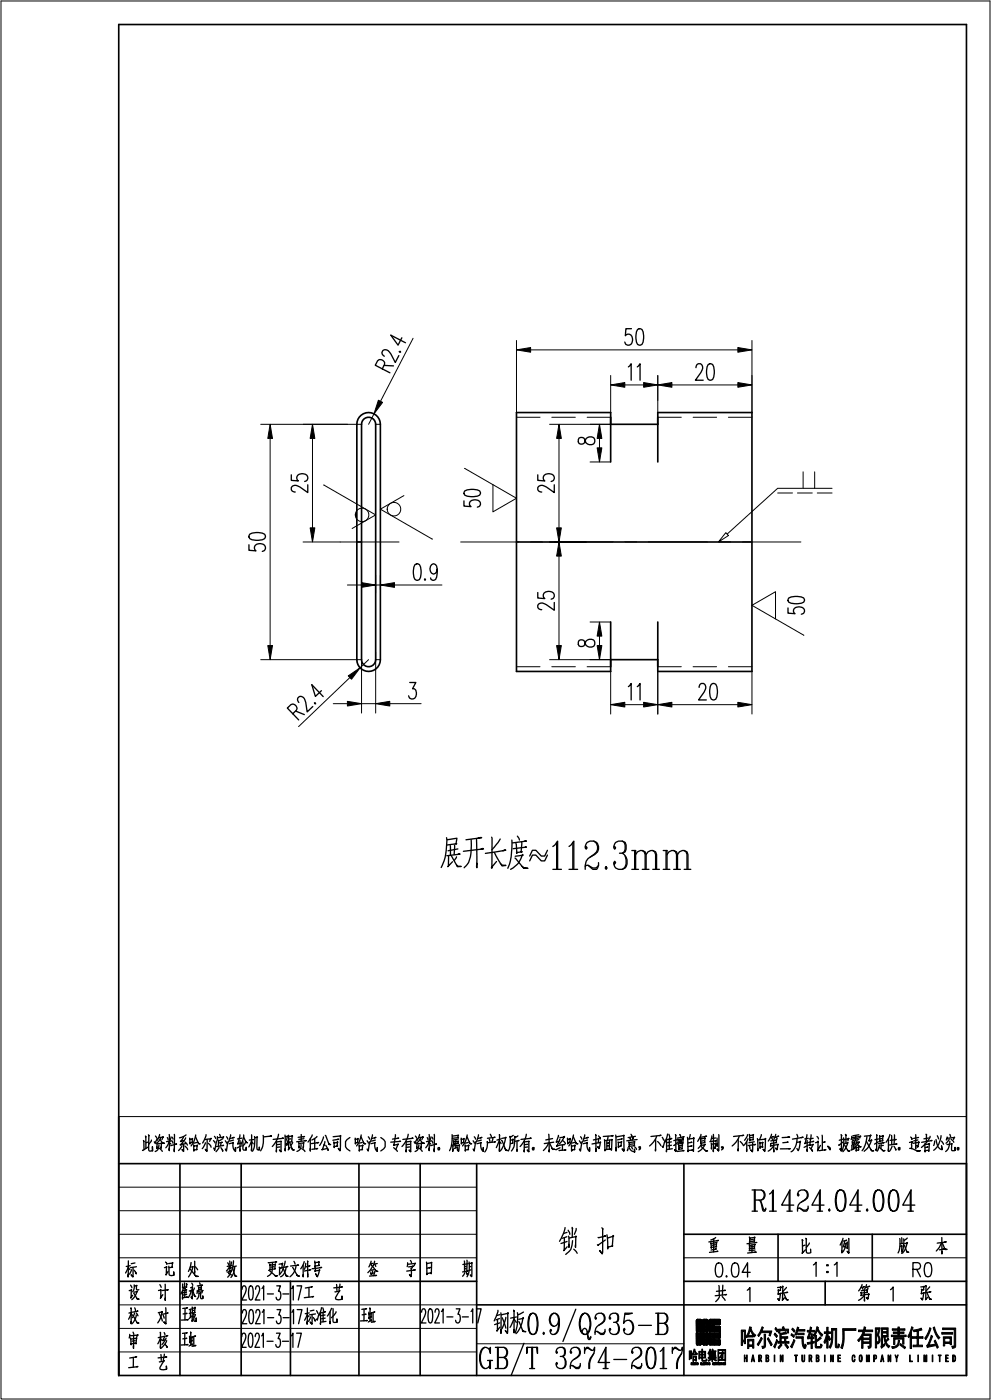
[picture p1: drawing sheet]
<svg xmlns="http://www.w3.org/2000/svg" width="210mm" height="297mm" viewBox="0 0 210 297" stroke-linecap="round" stroke-linejoin="round" font-family="sans-serif">
<g fill="none" stroke="#000" stroke-width=".35">
<path d="M25.1 5.2h179.6v286.3h-179.6zM76.1 88.4a2.49 2.49 0 0 1 2.8-.8 2.49 2.49 0 0 1 1.7 2.3v49.9a2.49 2.49 0 0 1-2.5 2.5 2.49 2.49 0 0 1-2.5-2.5v-49.9l.2-1.1zM77.1 88.8a1.5 1.5 0 0 1 1.6-.2 1.5 1.5 0 0 1 .9 1.3v49.9a1.5 1.5 0 0 1-1.5 1.5 1.5 1.5 0 0 1-1.5-1.5v-49.9l.2-.8zM129.3 97.9v-10.5h-19.9v54.9h19.9v-10.5M129.3 89.9h10M139.3 97.9v-10.5h20v54.9h-20v-10.5M75.6 114.9h1M109.4 114.9h49.9M129.3 139.8h10M25.1 246.6h179.6M38.1 246.6v44.9M51.1 246.6v44.9"/>
<path d="M76 246.6v44.9M89 246.6v44.9M101 246.6v44.9M144.9 246.6v44.9M25.1 271.5h75.9M61.5 271.5v20M101 276.5h103.7M144.9 271.5h59.8M144.9 261.6h59.8M164.8 261.6v9.9M174.8 271.5v5M184.8 261.6v9.9"/>
</g>
<g fill="none" stroke="#000" stroke-width=".21">
<path d="M.2 .2h209.5v296.3h-209.5zM87.5 71.7l-6.9 13.3M109.4 72.2v15.2M112.4 74.1h43.9M129.3 79.6v7.8M139.3 79.6v7.8M159.3 72.2v15.2M55.2 89.9h21.4M57.2 92.9v43.9M66.2 92.9v19M79.2 87.7l-1.1 2.2M79.6 89.9h1"/>
<path d="M98.4 99.3l11 6.3-5 2.9v-5.8M98.4 99.3h.1M109.4 88.4h5M116.4 89.9h12.9M116.9 88.4h5M118.4 92.9v19M124.4 88.4h4.9M125 97.9h4.3M127 92.9v2M132.3 81.6h4M139.3 88.4h5M142.3 81.6h14"/>
<path d="M146.8 88.4h5M154.3 88.4h5M170.1 100v3.5M172.6 100v3.5M64.2 114.9h20.3M68.6 102.8l11 6.3-5 2.9M85.6 105l-5 2.9 10.9 6.3M91.5 114.2h.1M97.6 114.9h12.3M112.4 114.9h2.5M116.4 114.9h13.5M118.4 117.8v19"/>
<path d="M132.4 114.9h2.5M137.3 114.9h12.5M152.3 114.9h2.5M153.7 112.9l.6 .6-2.1 1.4zM157.3 114.9h12.3M164.7 104.5h3.2M168.9 104.5h3.1M173.1 104.5h3.1M176.2 103.5h-11.5l-10.7 9.7M55.2 139.8h21.4v11.3M73.6 124h3M78.1 139.8l-1.8 1.7"/>
<path d="M79.6 139.8h1M79.6 122v3.7M79.6 138.2v12.9M79.6 124h1M80.6 122v2.9M83.6 124h10M116.4 139.8h12.9M125 131.8h4.3M127 134.8v2M164.3 131.2v-5.8l-5 2.9 10.9 6.3M170.2 134.6h.1M70.6 149.1h3"/>
<path d="M74.1 143.6l-10.9 10.4M76.6 149.1h3M82.6 149.1h6.6M109.4 141.3h5M116.9 141.3h5M124.4 141.3h4.9M129.3 142.3v9M132.3 149.3h4M139.3 141.3h5M139.3 142.3v9M142.3 149.3h14M146.8 141.3h5"/>
<path d="M154.3 141.3h5M159.3 142.3v9M25.1 236.6h179.6M25.1 256.6h75.9M25.1 251.6h75.9M25.1 266.6h75.9M25.1 276.5h75.9M25.1 261.6h75.9M144.9 266.6h59.8M147.5 279.7l.9-.1 .1 1.3h.4v-1.2l.9-.1 .1 .2v2.4h-2.4zM150.2 279.7l.2-.1h1.9l.3 .1v.9l-1.3 .1v.3l1.2 .1 .1 1.1h-2.4zM25.1 286.5h75.9"/>
<path d="M25.1 281.5h75.9M101 284.8h43.9M147.5 282.5h2.4v2.3l-.1 .2-.9-.1v-1.1h-.4l-.1 1.2-.9-.1zM150.2 282.5h2.4l-.1 1.1h-1.2v.3l1.3 .1v.8l-.1 .2h-2.1l-.2-.1z"/>
<circle cx="76.7" cy="109.1" r="1.44"/>
<circle cx="83.4" cy="107.9" r="1.44"/>
</g>
<g fill="none" stroke="#000" stroke-width=".28">
<path d="M81 78.2l.5-1a.88 .88 0 0 0-.5-.9 .88 .88 0 0 0-1 .2l-.5 .9 3.1 1.6M81.3 77.4l2 .1M84.5 75.3l-.8 1.5-.9-1.8a1.16 1.16 0 0 0-1.7-.7l-.2 .4v.3l.5 .5M84.8 74.4l.1 .2h-.2l-.1-.1M85.1 71.6l-.8 1.5-1.5-2.1 3.1 1.6M133.1 77.7l.6-.6v3.5M133.7 69.7h-1.1l-.1 1.5a.79 .79 0 0 1 .7-.4 .79 .79 0 0 1 .7 .5 1.16 1.16 0 0 1-1 1.8l-.3-.1-.3-.5M135 77.7l.6-.6v3.5M135 69.8l.6-.1a1.77 1.77 0 0 1 .7 2l-.3 1.3-.6 .1a1.77 1.77 0 0 1-.7-1.9zM147.4 77.9l.1-.5a.77 .77 0 0 1 1.1-.1 .77 .77 0 0 1 .1 1.1l-1.4 2.2h1.6M150 77.2l.6-.1a1.8 1.8 0 0 1 .7 2l-.4 1.3-.5 .2a1.78 1.78 0 0 1-.8-2zM122.7 92.8l-.2 .8a.73 .73 0 0 0 .6 .5 .73 .73 0 0 0 .7-.3 1.15 1.15 0 0 1 .9-1.2 1.15 1.15 0 0 1 1.3 .6 1.01 1.01 0 0 1-.9 1.1 1.01 1.01 0 0 1-1.1-.8l-.2-.4a.83 .83 0 0 0-1.1-.3z"/>
<path d="M52.7 115.4v1.2l1.5 .1a.8 .8 0 0 1-.3-.7 .8 .8 0 0 1 .5-.7 1.16 1.16 0 0 1 1.8 1l-.1 .3-.5 .3M52.9 113.2a3.6 3.6 0 0 1 3.2 0l.1 .6a1.77 1.77 0 0 1-2 .7l-1.3-.3-.2-.4zM61.7 100.6v1.2l1.5 .1a.8 .8 0 0 1-.4-.7 .8 .8 0 0 1 .6-.7 1.16 1.16 0 0 1 1.8 .9l-.2 .4-.5 .2M65.2 102.7v1.7l-1.7-1.2a1.16 1.16 0 0 0-1.8 .1v.5l.2 .2 .6 .3M87.9 119.6l.6-.1a1.8 1.8 0 0 1 .7 2l-.4 1.3-.5 .2a1.78 1.78 0 0 1-.8-2zM98.3 106.1v1.2l1.5 .1a.73 .73 0 0 1-.4-.8 .73 .73 0 0 1 .5-.6 1.16 1.16 0 0 1 1.9 .9l-.2 .4-.5 .2M98.4 104a3.8 3.8 0 0 1 3.2 0l.2 .6a1.82 1.82 0 0 1-2 .7l-1.4-.4-.1-.3zM113.9 100.6v1.2l1.5 .1a.8 .8 0 0 1-.3-.7 .8 .8 0 0 1 .5-.7 1.17 1.17 0 0 1 1.8 .9l-.2 .4-.5 .2M117.4 102.7v1.7l-1.7-1.2a1.16 1.16 0 0 0-1.8 .1v.5l.2 .2 .6 .3M90 122.6l-.1 .2 .1 .2 .1-.2M92.6 120.6l-.3 .9-.4 .1a1.12 1.12 0 0 1-.8-1 1.12 1.12 0 0 1 .8-1.1l.4 .1a3.3 3.3 0 0 1 0 3.2l-.6 .2-.4-.2-.1-.3M113.9 125.6v1.1l1.5 .2a.8 .8 0 0 1-.3-.8 .8 .8 0 0 1 .5-.7 1.17 1.17 0 0 1 1.8 1l-.2 .3-.5 .3"/>
<path d="M117.4 127.7v1.6l-1.7-1.1a1.16 1.16 0 0 0-1.8 .1v.4l.2 .3 .6 .2M122.7 135.7l-.2 .8a.73 .73 0 0 0 .6 .5 .73 .73 0 0 0 .7-.3 1.15 1.15 0 0 1 .9-1.2 1.15 1.15 0 0 1 1.3 .6 1.01 1.01 0 0 1-.9 1.1 1.01 1.01 0 0 1-1.1-.8l-.2-.5a.83 .83 0 0 0-1.1-.2zM166.9 128.8v1.1l1.5 .2a.74 .74 0 0 1-.4-.8 .74 .74 0 0 1 .6-.6 1.17 1.17 0 0 1 1.8 .9l-.2 .3-.5 .3M167.1 126.7a3.8 3.8 0 0 1 3.1 0l.2 .6a1.83 1.83 0 0 1-2 .6l-1.3-.3-.2-.3zM62 151.3l.8-.8a.87 .87 0 0 0-.2-1 .87 .87 0 0 0-1-.2l-.7 .8 2.4 2.5M62.6 150.7l1.9 .7M63.3 148.9l-.3-.5a.77 .77 0 0 1 .8-.8 .77 .77 0 0 1 .8 .7l.5 2.6 1.1-1.2M66.6 148.9v.2l.2 .1v-.2M68.1 146.4l-1.3 1.2-.8-2.5 2.5 2.5M86.8 144.6h1.3l-.7 1.4h.3a1.29 1.29 0 0 1-.2 2.1 .74 .74 0 0 1-.9-.6M133.1 145.5l.6-.7v3.5M135 145.5l.6-.7v3.5"/>
<path d="M148.1 145.7l.1-.5a.77 .77 0 0 1 1.1-.2 .77 .77 0 0 1 .1 1.2l-1.4 2.1h1.6M150.7 145l.5-.2a1.78 1.78 0 0 1 .8 2l-.4 1.4-.6 .1a1.77 1.77 0 0 1-.7-2zM94.6 177.5a12 12 0 0 1-1.1 6.3M94.7 178l2.1-.4-.2 1.3 .1-.1-2.1 .3M95.4 179.2v2.1M96.3 179.1l-.1 2M97 179.9l-2.1 .4M99.8 177.9v1.2a5.7 5.7 0 0 1-1.5 4.8M100.9 177.7l.1 6.2v-.9M101.2 177.6l.8-.1-3.3 .5M101.9 180l.4-.2 .1 .1-4.3 .5M104.1 177.4l.1 6.6-.1-.1 1.1-1.3"/>
<path d="M105.9 177.8l-1.7 2.3M108.4 178a12.1 12.1 0 0 1-.8 6M109.6 177.2l.4 .8M110.5 178.5l-.1 2h.2l-1.2 .2 .1 .1-.2-2.1M111 178.3l.5-.1-3 .4M111.2 179.6l.3-.1-2.8 .4M117.1 179.4l.4-.3 .6-.9v6M117.9 178.5v5.7M120.5 179.4l.4-.3 .6-.9v6M121.3 178.5v5.7M124.2 179.4l.2 .3-.2 .3-.2-.3a1.32 1.32 0 0 1 1-1.5h.8a1.55 1.55 0 0 1 1 1.4 1.55 1.55 0 0 1-.8 1.5 2.68 2.68 0 0 0-2 3.1M125.8 178.2a1.64 1.64 0 0 1 0 2.9l-.8 .6"/>
<path d="M130.2 179.4l.2 .3-.2 .3-.2-.3a1.32 1.32 0 0 1 1-1.5h.8l.6 .3 .2 .6v.9l-.2 .5-.6 .3h-.6M131.8 178.2a1.57 1.57 0 0 1 0 2.6 2.13 2.13 0 0 1 .6 3.1 1.48 1.48 0 0 1-2.4-.8l.2-.6 .2 .3-.2 .3M95 181.4l-.1 2.3 .9-1.1M95.6 181.3l1.3 2.4 .8-.1h-.8l-.2-.3M96.7 181.6l-.5 .8M97 181.1l.3-.2 .1 .1-2.8 .3M104.7 180.7l1.6 2.8 .9-.1-.9-.1M106 183l.3 .4M106.5 180.3l.5-.2 .1 .1-4.3 .6M109.1 181.8l1.8 2.2h.9l-.8-.1-.4-.3M109.1 181.5l1.7-.3-.1-.1a4.9 4.9 0 0 1-2.6 3.1M116 181.2l-.6 1.2h-.7l-1.2-1.2h-.7l-.6 1.2"/>
<path d="M116 180.2l-.6 1.2h-.7l-1.2-1.2h-.7l-.6 1.2M117.1 184.2h1.8M120.5 184.2h1.8M126.8 183.4l-.6 .5h-.6l-1-.5h-.4l-.2 .3M126.8 182.8v.6l-.4 .8h-.8l-1-.8M128.4 183.7l.2 .2-.2 .3-.2-.3zM132.4 181.4a2.18 2.18 0 0 1-.6 2.8M133.8 184.2h1.4M133.8 180.2h.8v4M134.4 180.2v4M134.6 181.1a1.27 1.27 0 0 1 2-.6l.2 .6v3.1M136 180.2l.4 .3 .2 .6v3.1"/>
<path d="M136 184.2h1.5M136.8 181.1a1.26 1.26 0 0 1 2.1-.6l.2 .6v3.1M138.3 180.2l.4 .3 .2 .6v3.1M138.3 184.2h1.4M140.5 184.2h1.4M140.5 180.2h.8v4M141.1 180.2v4M141.3 181.1a1.27 1.27 0 0 1 2-.6l.2 .6v3.1M142.7 180.2l.4 .3 .2 .6v3.1M142.7 184.2h1.4M143.5 181.1a1.26 1.26 0 0 1 2-.6l.2 .6v3.1M144.9 180.2l.4 .3 .2 .6v3.1"/>
<path d="M144.9 184.2h1.4M30.4 241.7l.1 .2v1.7M30.8 240.7l.1 .2v2.5M31.3 243.1l-1.1 .7M31.3 242.1l-.4 .1M31.4 240.5l.2 .2-.1 2.9 .2 .3h.6v-.9v.9M32.1 241.6l-.6 .9M32.9 240.7l.3 .5M33.2 242.3v1.1v-.3M33.3 242.4l.9-.2-.1 1.2v-.3M33.3 241.3l-.5 1-.1-.3M33.6 241l1-.1-.3 .6"/>
<path d="M33.7 242.6a1.22 1.22 0 0 1-.8 1.4M33.8 243.4l.6 .6M33.8 240.4l-.5 1.2M33.9 241.5l.6 .8h.4l-.5-.2M34 241.1l-.3 .7-.7 .5M35.4 241.1l.2 .5M35.8 242l-.7 1.2M35.8 240.4l.1 3.5v-.6M35.9 242.1l.3 .4M36.2 240.9l-.2 .9M36.3 241.8l-1 .1M36.4 241.8l.2 .5"/>
<path d="M36.5 241l.2 .4M36.9 240.4v3.7v-.7M37.2 242.5l.2-.1-1.3 .4M38.6 242.8l-.8 1M38.9 240.9l-.7 1 .8-.2M38.9 242.5v1.5l-.3-.4 .3 .3M39.2 242l.5 .7M39.2 242.9l.5 .7M39.3 241.1l-.5 .9-.7 .6 1.3-.3M39.4 240.5l-1.4 .6M40.2 241.2v1.2v-.2l.5-.1 .1-.8v.1l-.6 .1M41 242.6l.1 1.3v-.2l.6-.1 .1-1v.2l-.8 .1"/>
<path d="M41.4 240.9l.7 1.5h.3l-.3-.1-.2-.2M41.5 240.5l-.1 .2a4.2 4.2 0 0 1-.9 2.1M41.7 242.1l-.6 .2M43.3 241.5l1.4-.3-.3 .7M43.5 242.2l-.7 1.2M43.6 240.5l-.7 1.7M43.9 241.4l-.1 2.6-.3-.4 .3 .3M44.1 242.3l.6 .8M45.2 241.7l.3 .5M45.4 240.8l.3 .5M45.8 241.9l-.3 1.9-.2-.5M46.1 240.9l-.2 .8"/>
<path d="M46.1 241.1l1.2-.1 .1-.1-.3 .5M46.2 241.6l.1 1.3M46.4 243.1l-.6 1M46.5 240.4l.2 .5M46.8 243.2l.4 .8-.1-.4M46.8 242.2l-.1 .6M46.9 241.4l-.7 .4M46.9 242.1h.2l-.8 .1M47.2 242.8l.2-.1-1.5 .3M47.7 241.8l.3 .5M48 240.9l.2 .5M48.2 242l-.2 1.9-.3-.4"/>
<path d="M48.5 242.4l.9-.3v1.3l.5 .6v-.8v.7M48.9 240.5l-.5 1.6M49.3 241.1l.3-.1-.9 .3M49.5 241.6l-.8 .2M50.8 240.5l-.5 1.9 .8-.2M50.8 241.7v2.3v-.5M51.2 242.8l-1 .5M51.2 241.2l-.9 .2M51.5 241.9v1.6l.2 .2h.5v-.6l-.1 .6M51.6 240.5l-.1 .7-.4 1.3M51.6 240.9l.5 1.2 .3 .1-.4-.4M51.9 242.2l-.4 .6"/>
<path d="M53.3 240.5v3.4v-.5M53.3 241.9l.3 .5M53.3 241.8l-.6 1.3M53.7 241.5l-.9 .1M53.9 240.8l.1 .9a3.5 3.5 0 0 1-.5 2.3M54 241.1l.5-.1v-.1l-.1 2.3 .1 .4 .4 .1v-.6l-.1 .6M55.7 240.6a4.9 4.9 0 0 1-.5 3.3M57.5 240.7l-1.7 .2M58.5 241.9v2.2v-.4M58.6 242l1-.1-.1 2.2-.3-.4 .3 .3M59 240.4a4.8 4.8 0 0 1-1.3 2.6M59.3 243.1h-.7"/>
<path d="M59.3 242.5l-.7 .1M59.7 241.3l.3-.1-2.1 .3M60.4 240.5v3.4v-.5M60.4 240.9l.6-.1-.3 .7 .2 .5-.1 .7-.2-.3 .2 .2M61.1 240.6v3.1l.4-.6M61.2 240.8l.8-.1h-.1l-.1 1.2-.6 .2M61.3 242.1l.7 1.6h.3l-.3-.1-.1-.2M61.6 241.3l-.4 .1M62 242.1l-.4 .7M63.3 242.1v1.2v-.4M63.3 242.3l1.1-.1-.1-.1-.1 1.2 .1-.4M63.8 242.5l-.2 .9-.7 .6"/>
<path d="M63.8 240.4v1.4M63.9 243.4l.7 .6M64.3 240.9h.2l-1.4 .1M64.4 241.3l-1.1 .2M64.6 241.7h.3l-2.1 .3M65.7 241.3v2.6v-.5M66.1 240.5l-.9 1.5M66.7 241.3v2.2M67 243.4h.3l-1.2 .2M67.1 240.8l-1 .8M67.2 242.2l.3-.1-1.5 .2M68.5 240.9l-.8 1.9"/>
<path d="M68.8 241.9l-.6 1.7 1.1-.2M68.9 240.6l.8 2h.3l-.3-.1-.1-.2M69 242.7l.5 1.1-.1-.3M70.6 240.9l1.5-.3-.1 3.3-.4-.5 .4 .4M70.7 242l.1 1.2v-.2l.7-.2v-.9v.2l-.7 .1M71.4 241.5l.4-.1-1.3 .2M74.1 241.1l-.9 .8v1.1l.9 .9M75.2 241.2l.1 1.2v-.2l.5-.1v-.8v.1l-.5 .1M76 242.6l.1 1.3v-.2l.7-.1v-1l.1 .2-.8 .1M76.5 240.9l.6 1.5h.3l-.3-.1-.1-.2M76.5 240.5v.2a4.2 4.2 0 0 1-1 2.1M76.7 242.1l-.6 .2"/>
<path d="M77.8 241.8l.2 .5M78 240.9l.3 .5M78.3 242l-.3 1.9-.2-.4M78.6 242.4l.8-.3v.7a1.26 1.26 0 0 0 .5 1.2v-.8v.7M78.9 240.5l-.5 1.6M79.3 241.1l.3-.1-.9 .3M79.5 241.6l-.8 .2M80.7 241.1l.9 .8v1.1l-.9 .9M83.4 243.2l.8 .8M83.7 240.5l-.3 2.2 1-.2-.6 1.1M84.2 241.3l.2-.1-1.3 .2M84.6 241.9h.2l-2 .2"/>
<path d="M86 241.9v2.2v-.4M86 242l1-.1v2.2l-.4-.4 .4 .3M86.5 240.4a4.8 4.8 0 0 1-1.4 2.6M86.8 243.1h-.7M86.8 242.5l-.7 .1M87.2 241.3l.3-.1-2.2 .3M88 240.7l.2 .5M88.3 242.3v1.1v-.3M88.3 242.4l1-.2-.1 1.2v-.3M88.4 241.3l-.5 1-.2-.3M88.7 241l.9-.1-.2 .6M88.7 242.6a1.22 1.22 0 0 1-.8 1.4"/>
<path d="M88.8 243.4l.6 .6M88.9 240.4l-.5 1.2M88.9 241.5l.6 .8h.4l-.5-.2M89 241.1l-.3 .7-.7 .5M90.5 241.1l.2 .5M90.9 242l-.7 1.2M90.9 240.4v3.5v-.6M90.9 242.1l.3 .4M91.3 240.9l-.3 .9M91.3 241.8l-1 .1M91.5 241.8l.2 .5M91.5 241l.2 .4"/>
<path d="M92 240.4v3.7v-.7M92.2 242.5l.3-.1-1.3 .4M92.8 243.2h.3v.5h-.3zM95.8 240.5v.7a5.9 5.9 0 0 1-.6 2.7M95.8 240.7l1.3-.1v.5l-1.3 .1M95.9 242.6v1.4v-.4M95.9 242.8l1.4-.2-.2 1.4-.3-.4 .3 .3M96.1 241.8v.8v-.2l1-.1v-.5l-1 .2M96.6 241.5l-.1 1.8M96.8 243l.2 .4M96.9 243.2l-.7 .2M97.1 241.3l-1.2 .3"/>
<path d="M97.7 241.2v1.2v-.2l.5-.1 .1-.8v.1l-.6 .1M98.5 242.6l.1 1.3v-.2l.6-.1 .1-1v.2l-.8 .1M98.9 240.9l.7 1.5h.3l-.3-.1-.2-.2M99 240.5l-.1 .2a4.3 4.3 0 0 1-.9 2.1M99.2 242.1l-.6 .2M100.2 241.8l.3 .5M100.5 240.9l.2 .5M100.7 242l-.3 1.9-.2-.4M101 242.4l.9-.3-.1 .7a1.25 1.25 0 0 0 .6 1.2v-.8l-.1 .7M101.3 240.5l-.5 1.6M101.8 241.1l.3-.1-.9 .3M101.9 241.6l-.7 .2"/>
<path d="M103.6 241.4l.2 .5M103.8 240.4l.3 .5M104.4 241.2l-.2 .8M104.7 241h.2l-1.7 .2M104.8 242h.2l-1.8 .2v-.4a2.68 2.68 0 0 1-.5 2.3M105.7 240.5l.1 3.5v-.6M105.8 241.9l.3 .4M105.8 241.5l-.7 1.7M106.1 241.4l-.9 .2M106.2 241.7l.9 2.1h.4l-.4-.1-.1-.3M106.3 241.3l.8-.3-.1 .4a4.8 4.8 0 0 1-1.1 2.5M108.1 241.6l.6-.1v-.1v.9l-.6 .1"/>
<path d="M108.7 240.6l-.6 .4-.1-.2a5.4 5.4 0 0 1-.3 3.1M109.5 241.8v2.2v-.4M109.7 240.7l-.6 .3-.1-.2v.7a2.93 2.93 0 0 1-.7 2.4M109.8 241.7h.2l-1 .2M111 241.9v2.2v-.4M111.1 242l1-.1-.1 2.2-.3-.4 .3 .3M111.5 240.4a4.8 4.8 0 0 1-1.3 2.6M111.8 243.1h-.7M111.8 242.5l-.7 .1M112.2 241.3l.3-.1-2.2 .3M112.8 243.2h.3v.5h-.3zM116.2 242.2l-.3 .7-.8 .9"/>
<path d="M116.2 240.4l.1 3.7v-.4M116.4 242.2l.7 1.4h.4l-.4-.1-.2-.1M117 241.3l-1.4 .3M117.3 242.1l-2 .2M118.3 240.6l-.5 1.5 .6-.2M118.6 241.4l-.7 1.5 .6-.2M118.6 243.2l-.9 .4M118.6 241.1l1-.1-.1-.2-.4 1-.6 .6M119.1 242.7v1M119.1 241.7l.7 .7M119.4 242.6h.2l-.9 .1M119.6 243.7h.3l-1.5 .1"/>
<path d="M120.2 241.2l.1 1.2-.1-.2 .6-.1v-.8v.1l-.6 .1M121 242.6l.1 1.3v-.2l.7-.1v-1v.2l-.8 .1M121.4 240.9l.7 1.5h.3l-.3-.1-.2-.2M121.5 240.5l-.1 .2a4.2 4.2 0 0 1-.9 2.1M121.7 242.1l-.6 .2M122.7 241.8l.3 .5M123 240.9l.2 .5M123.2 242l-.2 1.9-.3-.4M123.5 242.4l.9-.3-.1 .7a1.25 1.25 0 0 0 .6 1.2v-.8v.7M123.8 240.5l-.5 1.6M124.3 241.1l.3-.1-.9 .3M124.5 241.6l-.8 .2"/>
<path d="M125.4 242.4l1.8-.3v-.1l-.3 1.4-.3-.4 .3 .4M125.7 241.6l1.1-.3-.1 .9M126.1 240.4l.1 3.6v-.5M126.8 240.7l.4 .7-.1-.3M128 241.5l.1 2.4v-.3l1.2-.1h-.1M128.1 241.7l1.6-.2-.2 2.3-.2-.3M128.5 241.7v1.9M128.8 240.8l-.1 .8M128.8 242.8h.1h-.3M128.8 242.2h.1l-.4 .1M129.1 241.6v1.9M129.6 240.7h.3l-2.1 .1"/>
<path d="M130.4 240.5l.1 3.4v-.7M130.5 240.9l1.7-.3-.1 3.4-.3-.5 .3 .4v-.3M130.9 242l.1 1.2v-.2l.6-.2v-.9l.1 .1-.7 .1M131.7 241.4l.1-.1-1 .3M133 243.2l-.1 .7v-.3M133.2 242l.1 1 1.1-.2v-.9l-1.1 .2M133.3 243.2a1.29 1.29 0 0 0 1.1 .9v-.6v.6M133.5 241.1l.1 .5-.1-.3M133.6 240.4l.2 .4v-.1M133.8 243.1l.2 .4M134.1 241.2v-.2l-.1 .6M134.2 242.4l-.9 .1"/>
<path d="M134.4 243.1l.4 .5M134.6 240.8l-1.6 .3M134.9 241.5l-2.1 .3M135.6 243.2h-.3v-.2h.3v.5l-.3 .2M138.9 241.5l-.1 2.4 .1-.4M139.1 240.8l-.7 1.2-.8 .8M139.3 241.9l.7 .9M139.7 240.7l.3-.1-2.1 .2M140.3 241l.3 .6M140.9 241.6l-.5 1.6-.2-.3M141.2 241.4v2.7v-.3M141.3 241.5l1-.2-.5 .1v2.1"/>
<path d="M141.4 240.3l-.5 1.8M141.7 240.4l.2 .7M142.2 242l-.8 .1M142.2 242.7l-.8 .1M142.4 243.4l-1.1 .2M143.1 240.5l.1 .1-.1 3.4-.2-.4 .2 .3 .1-.1M143.4 241.5l-.7 .2M143.5 242.1l-.8 .6M143.6 241.4l.1 1.2-.1-.2 1.1-.1v-1.1v.1l-1.1 .3M143.7 242.7l.1 .9 .7-.2v-.8l.1 .1-.8 .1M143.9 241.7l.1 .5 .4-.2v-.4l-.5 .2M144 240.5l.2 .4"/>
<path d="M144.3 243.1l-.5 .1M144.7 243.8l.2 .1-1.5 .1M144.7 240.9h.2l-1.4 .3M145.6 241l.1 3.1v-.3l1-.1h-.1M145.7 241.4l1.3-.2-.1-.1v2.9l-.1-.3M146.2 240.4l-.2 1M146.4 242.9l.2-.1-.9 .2M146.4 242.1h.2l-.9 .1M148.4 241.2v1.2l.9-.3v-1l.1 .1-1 .2M148.5 240.4l-.7 1.5M148.5 243l1 .9h.4l-.5-.1M148.6 242.7l.8-.1-.8 1-.7 .5"/>
<path d="M148.6 242.4l-.7 1M149.1 241.7l-.7 .1M149.5 240.8h.2l-1.4 .2M150.6 242.2l.1 1.3v-.3M150.7 242.5l1-.2-.1-.1-.2 1.2-.2-.3 .2 .3M150.8 240.7l-.3 1M151.1 240.4v3.7v-.5M151.5 241.8h.2l-1.3 .1M151.6 241.2l-.8 .1M151.9 241.2v1.7v-.4M152.2 240.5v3.4l-.3-.4 .3 .4M153.1 243.2h-.3v-.2h.3v.5l-.3 .2"/>
<path d="M156.4 241.5l-.1 2.4 .1-.4M156.6 240.8l-.7 1.2-.8 .8M156.8 241.9l.7 .9M157.2 240.7l.3-.1-2.1 .2M158.2 242v2v-.4M158.3 240.5l-.6 1.1M158.4 241.3l-.8 1.4M158.7 240.4l.1 1.4v-.2l.8-.1v-1l-.8 .1M158.7 242.8l.1 .7M159.3 252.2h1.9a1.11 1.11 0 0 1 .9 1 1.11 1.11 0 0 1-.9 1.1h-1.3M159.3 256.7h1.1M159.3 241l-.5 .1"/>
<path d="M159.4 242.2v1.9l-.4-.4 .4 .3M159.8 242l-1.2 .2M159.8 242.6h.2l-1.6 .2M159.8 252.2v4.5M159.9 252.2v4.5M160.4 241.3l.1 2.6v-.5M160.5 241.6l1.7-.3h-.1l-.1 2.7-.4-.4 .4 .3M160.7 254.3l.5 .4 .7 1.8 .3-.3M160.9 242l.1 1.4v-.3h.6l-.1-.1v-.9h.1l-.6 .1M161.1 254.5l.6 2.2h.3l.2-.7M161.2 252.2a1.2 1.2 0 0 1 .7 1 1.2 1.2 0 0 1-.7 1.1M161.3 240.5l-.4 1"/>
<path d="M163 253l.8-.8v4.5M163 256.7h1.4M163.2 241.8l1.3-.2v.5l-1.3 .2v-.1v.6l1.6-.2v-.1l-.3 1.2-.2-.4 .3 .3M163.4 241.1l.2 .4M163.4 240.4l-.7 1.4M163.6 252.4v4.3M163.7 240.9h.2l-.7 .1M163.9 241.7v2.4v-.4M163.9 242.7l-.4 .6-.8 .6M164.3 241l.3 .4M164.3 240.4l-.4 1.1M164.7 240.8h.2l-.8 .2"/>
<path d="M166.7 256.7h1.1M166.7 242.1h.2l-1.1 .1M166.9 241h.4l-1.6 .1M167.1 243.4h.3l-2.1 .1M167.2 252.6v4.1M168.1 255.4h-2.5l1.7-3.2v4.5M168.8 242.1l.8-.2-.1-.1-.4 2.1-.3-.5M168.8 240.4l.2 .6M168.8 241.3l-.3 1.7-.5 .7-.4 .4M169.1 253l.1 .2-.1 .3-.2-.3a.99 .99 0 0 1 .8-1h.7a1.14 1.14 0 0 1 .8 1 1.14 1.14 0 0 1-.7 1.1 2.03 2.03 0 0 0-1.6 2.4M169.7 241.1l.4-.1-2.3 .4M170.4 252.2a1.19 1.19 0 0 1 .6 1 1.19 1.19 0 0 1-.6 1.1l-.7 .4"/>
<path d="M170.9 240.5l-.5 1.8 .8-.2M171 241.7v2.3l-.1-.4M171.2 256l-.5 .5h-.5l-.8-.5h-.3l-.2 .2M171.2 255.6v.4l-.4 .7h-.6l-.8-.7M171.2 241.2l-.7 .2M171.3 242.6l-1 .5M171.5 243.2l.6 .8-.1-.3M171.8 240.5l-.3 2.2 .8-.1-.5 .9M172.1 241.9h.3l-1 .2M172.2 241.2l-.8 .2M172.7 242.2l.6-.2v-.2l-.1 2.1 .6-1.2M173 240.8l.4 .6"/>
<path d="M173.1 256.7h1.1M173.6 252.6v4.1M174.1 240.6l.1 3.1M174.5 242.1l.3-.1-.6 .1M174.5 255.4h-2.5l1.7-3.2v4.5M174.7 243.7l.2-.1-1.4 .3M175.3 242.9l.5 .3v.5l-.5-.8 .5 .5M175.7 256.2l.1 .3-.1 .2-.2-.2zM177.9 252.2l-.5 .2a4.4 4.4 0 0 0 0 4.1l.5 .2 .8-.2a4.4 4.4 0 0 0 0-4.1l-.5-.2a.91 .91 0 0 0-.9 .8 4.8 4.8 0 0 0 .3 3.5l.3 .2M178.1 240.5l.2 .2-.1 3.2-.3-.5 .3 .4v-.1M178.2 252.2l.3 .2a4.4 4.4 0 0 1 0 4.1l-.3 .2M178.5 242.1l-.8 .5"/>
<path d="M178.5 241.4l-.7 .2M178.7 241.1v1.5l-.4 1.3M178.7 241.5l1.1-.3-.2 .6M178.9 242.6l.7 1.3h.3l-.4-.2M178.9 242.3l.7-.1-.6 1.3-.5 .6M179.1 240.4l.1 .2v1.7M180.4 242.8v.9M180.4 240.8l-.1 .7M180.4 241.1l1.9-.4-.2 .5M180.5 241.9l.1 .7M180.5 242.1l.6-.1-.1-.1v.5l-.4 .1M180.8 242.5v1"/>
<path d="M181 241.3l-.5 .1M181 241.6l-.4 .2M181.1 243.4l-.9 .3M181.1 242.8l-.3 .1M181.1 256.7h1.1M181.2 240.7v1v-.2M181.3 243.1v.8l.6-.2v-.7l-.6 .2M181.4 242.1l.6-.1-1 1.2M181.4 242.3l.7 .7h.3l-.4-.1M181.5 241.8l-.4 .8M181.6 252.6v4.1M181.8 241.2l-.3 .1"/>
<path d="M181.9 240.5l-1.3 .2M181.9 241.5l-.4 .1M182.6 255.4h-2.6l1.7-3.2v4.5M183.1 240.8l1.4-.2-.1-.1-.4 1.3 .7-.2h-.1l-.7 1.5-.9 .9M183.5 241.9l1.1 2h.4l-.3-.1-.3-.2M183.6 240.9v.1a5.5 5.5 0 0 1-1 2.9M183.7 256.2l.1 .3-.1 .2-.2-.2zM185.7 240.5l-.1 3.4-.2-.3 .3 .2M185.9 252.2l-.5 .2a4.4 4.4 0 0 0 0 4.1l.5 .2 .8-.2a4.4 4.4 0 0 0 0-4.1l-.5-.2a.91 .91 0 0 0-.9 .8 4.8 4.8 0 0 0 .3 3.5l.3 .2M186.1 242l-.9 .5M186.1 241.4l-.8 .1M186.2 243.1l.9 .8 .4-.1h-.6"/>
<path d="M186.2 242.6l-.4 1.3M186.2 252.2l.4 .2a4.4 4.4 0 0 1 0 4.1l-.4 .2M186.3 240.7v1.3l.7-.3v-1.1l.1 .1-.8 .1M186.6 242.3v1.1M186.8 241.3h-.5M187 242.2l.3-.1-1.2 .2M187.1 242.7l-.5 .1M188.2 241.3v2.7v-.6M188.5 240.4l-.3 .9-.5 .8M188.8 240.6l.1 2M189 242.9l-.6 1.1M189.1 252.2l-.5 .2a4.4 4.4 0 0 0 0 4.1l.5 .2 .8-.2a4.4 4.4 0 0 0 0-4.1l-.5-.2a.91 .91 0 0 0-.9 .8 4.8 4.8 0 0 0 .3 3.5l.3 .2"/>
<path d="M189.4 242.9l.4 .8-.1-.3M189.4 240.5v2M189.4 252.2l.4 .2a4.4 4.4 0 0 1 0 4.1l-.4 .2M189.5 241.5h.3l-1.3 .2M189.7 242.5l.3-.1-1.6 .2M190.3 243.2h.3v.5h-.3zM192.3 256.7h1.2M192.6 242.1l.7-.2-.2 .6v.9M192.7 243.4l.9 .2a1.37 1.37 0 0 0 1.3 .3h-.7M192.8 252.6v4.1M192.9 241l.3 .5-.1-.3M193.4 242.3l1.3-.2-.1-.1-.2 1.1-.2-.4 .2 .3"/>
<path d="M193.8 255.4h-2.6l1.8-3.2v4.5M194 240.5v3v-.4M194.4 241.6l-.9 .2M194.6 241l-1.1 .3M195.9 242.4v1.7v-.2l.7-.1 .2 .2v-1.7l.1 .1-1 .2M196.1 240.4l.2 .1-.1 1.4M196.4 243.1h.2l-.7 .1M196.6 241.2l-.9 .1M197 240.8l-.4 .9-1.4 1.5M197.3 241.7h.1l-2.2 .4M198 241.8l-.2 1M198.3 241.5a2.09 2.09 0 0 0 1.2 2.1l-.1-.8 .1 .8"/>
<path d="M198.5 240.7l.3 .6M199.3 240.7a4.3 4.3 0 0 1-1.5 3.1M199.4 241.8l.4 .7M200.6 242.6l1.1-.2-.1-.1v1.4l.1 .2 .6-.1v-.7v.7M200.6 241l-.2 .6 .2-.4 1.5-.2-.1 .5M201 241.4l-.6 .9M201.2 240.4l.2 .5M201.2 241.8v.3a2.56 2.56 0 0 1-.9 1.9M201.5 241.4l.5 .7M202.8 243.2h.2v.5h-.2zM27.2 267.2l-.1 3.4v-.5M27.2 268.4l-.6 1.4"/>
<path d="M27.2 268.7l.3 .4M27.4 273.5l.5-.1-.1-.1-.1 1.8 .4-.6M27.6 268.2l-.9 .2M27.7 272.3l.2 .6M27.7 277.2l.1 3.3v-.4M27.8 278.3l-.6 1.3M27.8 278.4l.3 .4M27.9 269.1l-.5 .9M28.1 278.1l-.8 .2M28.1 268.6v2l-.3-.4 .3 .4M28.3 279l.8 1.4h.3l-.4-.2M28.3 274.1l.8 1.2h.4l-.5-.2"/>
<path d="M28.3 273.8l.8-.1-.6 1.1-.6 .6M28.4 272.3v.8l-.3 .7M28.4 269.2l.5 .8-.2-.4M28.5 272.5l.5-.1a.65 .65 0 0 0 .1 1l.3-.1M28.5 278.2l-.4 1M28.5 277.2l.2 .5M28.6 267.6l-.8 .2M28.8 278.7a2.98 2.98 0 0 1-.9 1.8M28.9 278.2l.3 .6M28.9 268.4l-1.3 .2M29.1 277.9l.1-.1-1 .2M33.5 278.2l.8-.3a4.7 4.7 0 0 1-.9 2.4"/>
<path d="M33.6 273.5l.5-.1-.1 1.7 .5-.7M33.7 278.4l.7 1.6M33.9 272.2l.2 .6M34.6 278.7l.2 .6M34.8 268.6l.5-.1v-.1l-.2 1.8 .5-.8M35 272.2v3.4v-.5M35 267.4l.3 .5v-.2M35.1 277.1v3.5l-.4-.5 .4 .4M35.4 273.4l.2-.1-1.2 .2M35.5 278.3l.1-.1-1.2 .3M35.7 267.8l.9-.2-.2 1h.2h-.8M35.8 268.3v1.8l.5 .2 .5-.1v-.7v.7"/>
<path d="M38.7 273.6v1.7v-.5M38.8 272.9l-.5 1.4M39.1 271.9v.8M39.1 272.9l.1 .3v-.1M39.1 273.5v1.4M39.2 277.3v2.4M39.4 273.4l.2-.1-.8 .2M39.4 274.3h.2l-.8 .2M39.4 273.8l-.6 .2M39.5 278.4l.1-.1-.8 .2M39.5 274.9h.2l-1 .1M39.5 272.1v.7v-.1l-.8 .2v-.8"/>
<path d="M39.5 277.2h.2l-1 .1M39.6 279.7h.3l-1.5 .1M40.1 273.6l.5-.1-.7 1.5M40.3 268.5l.6-.1-.5 1.4-.5 .8M40.3 268.9l1.2 1.6h.5h-.4l-.3-.2M40.3 277.5v1.6M40.4 272.9l.4-.1-.1 2.5-.2-.5 .2 .4M40.5 267.6l-.6 1.8M40.6 277.4l-.5 .1M40.6 278.2l-.5 .1M40.6 278.9l-.6 .5M40.6 271.9l.2 .5"/>
<path d="M40.7 277v1.4v-.1l.6-.2v-1.1v.2l-.6 .1M40.7 278.6l-.1 1.4 .4-.4M40.7 273.1l.5 1.6 .3 .1-.4-.4M40.9 279l-.2 .1M41.1 278.4v1.6h.5v-.7v.7M41.2 277.7l-.5 .1M41.2 273l-.3 .6M41.2 267.3v2.6v-.5M41.4 268.5l.5 .6M41.4 278.6l-.3 .6M41.8 273.5l-.1 .6M41.8 273.7l1.1-.3-.1 .6"/>
<path d="M42.1 272.7v.8v-.2l.6-.1-.1-.5 .1 .1-.6 .1M42.1 273.9a1.44 1.44 0 0 1-.4 1.4M42.2 274.1l.3-.1v1.1l.5 .1-.1-.6v.5M42.3 271.8l.1 .5M42.7 272.4l.2-.1-1.1 .2M48.1 269.6l.9-.2v-.2l-.4 1-.4 .5M48.2 267.6l.3 .5M48.6 269.1l-.2 .8 .7 .3M48.7 267.2v1.8v-.4M48.7 268.4l-.7 1M48.7 268.4l.3 .3M49 267.4l-.1 .8"/>
<path d="M49.2 268.2l-1.1 .2M49.3 268.8l.5 1.7h.3l-.3-.1-.1-.1M49.5 267.2l-.4 2M49.7 268.5a3.3 3.3 0 0 1-.8 2.2M50.1 268.3l-.8 .2M51.3 273.2l.3-.7h.3l.2 .6a4.3 4.3 0 0 1-.9 2.4h1M51.3 278.2l.3-.7 .5 .2 .1 .4a4.3 4.3 0 0 1-.9 2.4h1M52.9 272.6l.3-.1a1.87 1.87 0 0 1 .4 1.7l-.2 1.1-.3 .2a1.85 1.85 0 0 1-.5-1.7zM52.9 277.7l.4-.2a1.85 1.85 0 0 1 .4 1.7l-.2 1.2-.4 .1a1.85 1.85 0 0 1-.4-1.7zM54.1 273.2l.3-.7h.3l.3 .6a4.3 4.3 0 0 1-.9 2.4h1M54.2 278.2l.3-.7 .4 .2 .1 .4a4.2 4.2 0 0 1-.9 2.4h1M55.5 273.1l.3-.6v3"/>
<path d="M55.5 278.1l.4-.6v3M56.6 274.2h1.3M56.7 279.2h1.3M56.9 269.2l1.4 1.2 .5-.1h-.6M57.1 267.9l.1 1.2 1.1-.2h-.1l.1-1.1v.2l-1.1 .1M57.7 267.6v.8a1.79 1.79 0 0 1-1 2.1M58.1 268.4l-.7 .1M58.4 267.4h.2l-1.8 .2M58.6 272.5h.8l-.4 1.1 .3 .2 .2 .5a.89 .89 0 0 1-.7 1.2l-.2-.2-.1-.4M58.7 277.5h.8l-.5 1.2 .4 .1 .1 .6a.89 .89 0 0 1-.6 1.1l-.2-.1-.2-.4M59.1 267.9l.8-.1-.1-.1v1l-.6 .1v-.3v1.6M59.8 269.4l-.7 .8"/>
<path d="M59.9 274.2h1.3M60 279.2h1.2M60 268.9l.7 1.6h.3l-.4-.3M60.4 267.3l-.6 1.9M60.6 268.5a2.26 2.26 0 0 1-1.2 2.1M60.7 268.4h.3l-.9 .2M61.8 273.1l.3-.6v3M61.8 278.1l.4-.6v3M62 268.6l1 1.7 .4 .1-.5-.2M62.3 267.3l.2 .6M62.7 268.2a3.3 3.3 0 0 1-1.3 2.4M62.9 272.5h1l-.7 3"/>
<path d="M63 277.5h1l-.8 3M63 268.1h.2l-1.7 .2M64.2 268.1v2.5v-.5M64.4 267.4l-.7 1.5M64.8 267.7l-.3 1.3M65.1 277.2l-.1 3.4 .1-.5M65.1 278.4l-.6 1.4M65.1 267.2l.1 3.4v-.6M65.1 278.7l.3 .4M65.4 272.9v2M65.4 268.3l.3-.1-.9 .3M65.5 278.2l-.8 .2"/>
<path d="M65.6 269.1h.2l-1.3 .3M65.8 279.1l-.4 .9M66 272.7h.2l-1.5 .3M66 278.6l.1 2-.4-.4 .4 .4M66.2 274.8h.2l-1.9 .2M66.4 279.2l.4 .8-.2-.4M66.5 277.6l-.8 .2M66.7 267.2v1.3v-.2l1-.1h-.2l.1-.8-.9 .2M66.8 278.5l-1.3 .1M66.9 268.8l-.2 .7v-.1l1-.2v-.1l-.5 1.5-.4-.7 .4 .6M67 277.8l.3 .5M67.6 278.3l-.4 1.5-.2-.2"/>
<path d="M67.8 268.6h.3l-2 .3M67.9 278.1v2.5v-.2M68 278.2l.9-.2-.5 .1v2M68.1 277.1l-.5 1.6M68.4 277.1l.1 .7M68.8 278.7l-.7 .1M68.9 279.3l-.8 .2M69.9 278v2.5v-.4M70.2 277.3l-.9 1.6M70.5 277.3l.1 2.8 .2 .2 .6-.1v-.7v.7M70.9 273.8l1.1-.3-.8 1.3a.43 .43 0 0 0 0 .6 .43 .43 0 0 0 .5 0l.8-.1-.1-.7 .1 .7M71.2 278l-.4 .7-.6 .6"/>
<path d="M71.3 272.2l.1 1.3M72 272.1l-.2 1.2M72.3 272.8l.2-.1-1.8 .2M77.1 277.5v2.4M77.4 278.5h.1l-.8 .1M77.5 277.4h.1l-1 .1M77.5 279.9h.3h-1.5M78.1 278.1l.1 1.4v-.3l.5-.1-.1-.9 .1 .1-.5 .1M78.3 277.2l.1 2.8M78.5 269.6l.1 .5v-.2M78.6 279.5l.1 .5M78.6 267.9l.1 .4"/>
<path d="M78.6 267.3l-.5 1.2M78.7 279.8l-.7 .4M78.9 269.3v.7v-.3M78.9 268.4l.8 1h.3h-.3l-.1-.2M79 268.2l-.5 .9-.6 .6M79 267.7l-.6 .1M79 278.2v1.9M79.2 269.1l-.6 .1M79.2 278.1l.2-.1-.6 .2M79.3 267.3l-.2 .9M79.4 269.4l-.3 .9M79.4 267.9l.2 .5"/>
<path d="M79.4 270.3h.4l-1.5 .1M79.9 267.8l-.7 .1M86.3 267.6l-.1 .8M86.3 267.9l1.7-.2-.3 .5M86.5 268.5l1-.2-.4 .7M86.9 267.1l.3 .6M87 268.8l.1 1.1-.1 .7-.3-.5 .3 .4M87.6 269.2l.4-.1-1.9 .3M89.3 278.1v-.2a.51 .51 0 0 1 .6-.5l.3 .5a4.4 4.4 0 0 1-1 2.5h1M90.3 267.5l.1 2.6v-.2l.8-.2 .1 .2 .1-2.4-1 .3M90.9 277.5l.3-.1a1.87 1.87 0 0 1 .5 1.7l-.3 1.1-.3 .2a1.85 1.85 0 0 1-.4-1.7zM90.9 268.7l.3-.1-.8 .2"/>
<path d="M92.1 278.1l.3-.7h.3l.3 .5a4.3 4.3 0 0 1-.9 2.5h1M93.5 277.9l.4-.5v3M94.6 279.1h1.3M96.6 277.4h.8l-.4 1.1 .3 .2 .2 .5a.89 .89 0 0 1-.6 1.2l-.3-.2-.1-.4M97.9 279.1h1.3M98.4 267.2v2.3M98.4 269.7l-.4 .8M98.7 269.6l.3 .5-.1-.2M98.7 268.8l-.3 .1M98.8 268.4h-.4M98.9 267.1v2.3M99.1 269.4l.1-.1-1.2 .3"/>
<path d="M99.2 267.8l-1.2 .2M99.3 267.4v2l-.4 1.2M99.4 267.8l.6-.2-.1 2.9-.3-.3 .3 .2M99.7 269.1l-.3 .1M99.8 268.4l-.4 .1M99.8 277.9l.3-.5v3M100.9 277.4h1l-.7 3M105.4 279.6v2.3l-.2 .2 .7-.8M105.5 277.7l-.8 2.2M105.8 279.4l-.8 .3M105.9 278.6l-.7 .2M106.1 278.2v4.4v-.8"/>
<path d="M106.2 278.6l1.5-.3-.1-.1-.1 4.4-.5-.6 .5 .5M106.4 279.3l.7 2.2M107.1 279.2l-.8 2.4M108.8 277.6l.1 .2v4.7l-.1-.7M108.9 279.5l-.9 1.8M108.9 279.6l.4 .7M109.4 279.1l-1.3 .2M109.6 278.2a8.3 8.3 0 0 1-.5 4.2M109.9 279.6l1-.2-.1-.2a5.7 5.7 0 0 1-1.5 3.4M110.9 278.1l-1.2 .5M112.7 278.3l-.4 .2a4.7 4.7 0 0 0 0 4.1l.4 .2 .8-.2a4.7 4.7 0 0 0 0-4.1l-.5-.2a.87 .87 0 0 0-.9 .9 5 5 0 0 0 .3 3.4l.3 .2M113 278.3l.3 .2a4.7 4.7 0 0 1 0 4.1l-.3 .2"/>
<path d="M117.3 278.3a1.65 1.65 0 0 0 0 2.8M117.6 278.3l.3 .2a4 4 0 0 1-.2 4.1l-.3 .2M118.3 279.8l-.1 .6-.3 .5-.5 .2a1.48 1.48 0 0 1-1-1.4 1.48 1.48 0 0 1 .9-1.4l.7 .2a4 4 0 0 1-.1 4.1l-.9 .2-.3-.2-.2-.4 .2-.5 .1 .2-.1 .3M119.5 262.3l-.1 2.7 .7-.8M119.7 260.1l-.3 1.3-.9 1.7M120.1 262.1l-1 .3M120.1 261.2l-.8 .2M120.1 263.1l-1.3 .4M120.3 260.7l.4 .9M120.4 262l.1 2.4v-.7M120.5 262.4l1.6-.4h-.1l-.1 2.4v-.6M121.2 260.1v2.1"/>
<path d="M121.3 262.9a2.94 2.94 0 0 1-1.5 2.9M121.5 264.7l.7 .9M122 277.4l-2.8 6.9M122 260.3l-.3 1.3M123.8 278.3a1.84 1.84 0 0 0-1.1 1.9 3.2 3.2 0 0 0 .6 2.4 1.03 1.03 0 0 0 1.1 .1 1.03 1.03 0 0 0 .6-1 3.8 3.8 0 0 0-.5-3.2l-.4-.2a1.11 1.11 0 0 0-1.1 1.1 3 3 0 0 0 .8 3.4M124.1 278.3a3.1 3.1 0 0 1 .6 3.9l-.6 .6M126.2 279.2l.1 .2-.1 .2-.2-.2a.99 .99 0 0 1 .8-1.1h.6a1.17 1.17 0 0 1 .8 1 1.17 1.17 0 0 1-.7 1.1 2.02 2.02 0 0 0-1.5 2.4M127.4 278.3a1.23 1.23 0 0 1 0 2.1l-.6 .5M127.5 260.2l.3 .2-.3 5.3-.5-.7 .5 .6 .1-.1M127.9 262h.4l-1.5 .3-.1-.1M128.2 262.8l-1.5 1.1-.2-.1M128.6 261.7l.1 3v-.4l1.1-.3 .1-2.2 .1 .2-1.3 .4"/>
<path d="M129.2 279.2l.2 .2-.2 .2-.1-.2a.99 .99 0 0 1 .7-1.1h.6a1.13 1.13 0 0 1 .5 1.7l-.9 .2M130.4 278.3a1.18 1.18 0 0 1 0 1.9 1.6 1.6 0 0 1 .5 2.4 1.11 1.11 0 0 1-1.8-.7l.1-.4 .2 .2-.2 .2M132.4 278.5l1.5-.2h-1.5l-.3 2.1a1.06 1.06 0 0 1 1-.6 1.06 1.06 0 0 1 .9 .6 1.49 1.49 0 0 1-1.2 2.4 .87 .87 0 0 1-.6-1.3l.2 .2-.2 .2M133.3 279.8a1.84 1.84 0 0 1 0 3M138.9 278.3h1.8a1.12 1.12 0 0 1 .8 1.1 1.12 1.12 0 0 1-.8 1M139.3 278.3v4.5M139.5 278.3v4.5M140.7 278.3a1.23 1.23 0 0 1 0 2.1M150.6 263.4l.1 1.1v-.1l1.1-.2v-1l-1.2 .3M151.2 262.6v2.7M151.5 263.8l-.7 .1M151.5 264.7h.2l-1.1 .2"/>
<path d="M151.6 262.2l-1 .6M151.8 267.8l.6-.2a1.45 1.45 0 0 1 .7 1.7l-.4 1.2-.5 .1a1.46 1.46 0 0 1-.7-1.7zM151.9 265.2h.2l-1.8 .2M151.9 262.9h.3l-2.1 .3M152.3 272.4v2.1M152.4 274.8l-.8 1M153 274.8l.6 .8M153.1 272.4l-.1 2M153.4 273.5h.3l-2 .2M153.7 274.4l.2-.1-2.4 .3M153.9 270.3l-.1 .2 .1 .1 .1-.1M155.3 267.8l.5-.2a1.45 1.45 0 0 1 .7 1.7l-.3 1.2-.6 .1a1.45 1.45 0 0 1-.7-1.7z"/>
<path d="M158.3 273.4l.5-.5v2.9M158.7 263.7l.1 1 1.1-.2v-.8l-1.2 .2M158.7 262.1l.1 1.2-.1-.2 1.1-.1v-.8l-1 .2M158.9 269.6h-1.7l1.1-2v3M159.3 263.8v1.6M159.6 262.6l-.8 .2M159.6 264.2h-.7M159.8 265.4h.4l-1.8 .1M159.9 264.9l-1.2 .1M160.3 263.3l-2.1 .3M164.7 272.9l.8-.1-.2 .6-.4 .1-.1-.2v1l.6-.1-.1-.2-.3 1.6-.3-.4 .4 .3M165.8 272.5l-.1 3.1 .5-.6"/>
<path d="M166 274l.6 1.4 .4 .1-.5-.3M166.6 273.9h.2l-1.3 .2M166.6 272.8l-.8 .9M169.9 262.7l.2 .2-.1-.1v2.7l-.1 .1 .7-.7M170.5 263.9l-.4 .1M170.7 262.4l.1 .2 .1 2.8 .2 .2 .6-.1v-.8M171.4 263.4l-.6 1M172.3 268.1l.6-.6v3M175.1 268h.3v.2h-.3zM175.1 269.5h.3v.2h-.3zM176.7 268.1l.6-.6v3M178.3 263.2v2.3v-.4"/>
<path d="M178.6 262.4l-.7 1.5M178.7 264l.2 .3M178.9 263.1l-.4 1.2M178.9 263.6l.4-.1-.3 .9-.5 .9M179.2 262.9l.1-.1-.7 .2M179.5 263.2v1.4v-.3M179.8 262.4v3.2l-.4-.4 .4 .3v-.1M182.4 273.5l1.3-.2v.6l-1.3 .1v-.1l-.1 .6 1.7-.3-.2 1.1-.3-.3 .3 .2M182.6 272.9l.2 .4M182.6 272.2l-.7 1.4M182.9 272.7h.2l-.7 .1M183.1 273.5v2.2v-.4"/>
<path d="M183.1 274.4l-.4 .6-.9 .6M183.5 272.8l.4 .3M183.5 272.2l-.4 1M184 272.7l.2-.1-.8 .2M188.6 273.3l.6-.6v3M190.6 262.5a5.1 5.1 0 0 1-.4 3M190.6 264.1l.4-.1v1.2v-.4M191 262.3v1.2M191.2 263.5l-.6 .1M191.4 262.5l-.1 2-.3 1.1M191.6 263.9l.5 1.5h.4l-.5-.2M191.6 263.6l.6-.2-.5 1.4-.5 .8"/>
<path d="M192.2 262.4l-.7 .5M193.4 269h1a.73 .73 0 0 0 .6-.7 .73 .73 0 0 0-.6-.7h-1v3M194.2 269l.8 1.6M195 272.7h.8l-.1-.1v.7l-.5 .1v-.2v1l.5-.2v-.1l-.3 1.6-.3-.4 .3 .3M196.1 272.4l-.1 3 .5-.5M196.1 267.7l.6-.1a1.45 1.45 0 0 1 .7 1.7l-.4 1.1-.6 .2a1.45 1.45 0 0 1-.6-1.7zM196.3 273.9l.6 1.4 .4 .1-.5-.3M196.9 273.8h.3l-1.4 .2M196.9 272.7l-.8 .9M199.4 263.4l-.4 .9-.7 .8M199.5 262.3v3.4v-.5M199.6 263.4l.6 1.4h.4l-.4-.1-.1-.1"/>
<path d="M199.7 264.7h.3l-1 .2M200.1 263.2h.3l-1.9 .2M27.5 282.8l-.1 .8M27.5 283.1l1.7-.3-.2 .5M27.7 283.5l.1 1.5v-.2l.9-.1h-.3M27.7 283.8l1.3-.2-.1-.1-.1 1.3-.1-.1M28.2 282.3l.1 .5M28.2 287.8v1.9M28.3 283.2v2.5v-.5M28.6 284.1l-.7 .1M28.8 287.6l.2-.1-1.5 .3M29 289.6h.2l-1.9 .2"/>
<path d="M33.7 288.6l1.1-.2-.8 1.2a.43 .43 0 0 0 0 .6 .43 .43 0 0 0 .5 .1l.8-.2-.1-.6 .1 .6M33.9 282.3l.1 3.4v-.5M34 283.5l-.6 1.3M34 283.7l.3 .3M34.1 287l.1 1.3M34.3 283.3l-.8 .2M34.8 282.4l.1 .5M34.8 287l-.2 1.1M34.8 283.3l-.4 .8 .6-.2M34.9 284.9l.5 .7-.1-.3M35.1 287.6h.2l-1.8 .2M35.2 283.6l-.9 1.3"/>
<path d="M35.3 283.1h.2l-1.1 .2M35.3 284.1l-.3 .6-.9 1M39.1 282.6v2.4M39.4 283.6h.2l-.9 .1M39.5 282.5h.2l-1 .1M39.6 285l.2-.1-1.4 .1M40.1 283.2l.1 1.4v-.3l.5-.1v-.9v.1l-.5 .1M40.4 282.3v2.8M40.6 284.6l.1 .5M40.7 284.9l-.7 .4M41 283.3l.1 1.9M41.3 283.2l.1-.1-.6 .2"/>
<path d="M41.3 285.2l.2-.1-.8 .2M51.2 283.2v-.1a.5 .5 0 0 1 .6-.6l.3 .6a4.3 4.3 0 0 1-1 2.4h1M52.8 282.7l.3-.2a1.84 1.84 0 0 1 .5 1.7l-.2 1.2-.4 .1a1.85 1.85 0 0 1-.4-1.7zM54.1 283.2v-.1a.5 .5 0 0 1 .5-.6l.3 .6a4.3 4.3 0 0 1-.9 2.4h1M55.4 283.1l.4-.6v3M56.6 284.2h1.2M58.6 282.5h.7l-.4 1.2 .4 .1 .1 .6a.89 .89 0 0 1-.6 1.1l-.4-.6M59.8 284.2h1.3M61.7 283.1l.3-.6v3M62.8 282.5h1l-.7 3M69 280l-1 .2M79.3 280.1l.2-.1-.8 .2"/>
<path d="M102.7 285.5a3.1 3.1 0 0 0 0 4.5M103.3 288.3h1M103.7 286.2l.2 .6v-1.3l-.2 .7a1.02 1.02 0 0 0-1.1-.7 1.02 1.02 0 0 0-.8 1.1 3.6 3.6 0 0 0 .4 3.2 .94 .94 0 0 0 1.5-.4M103.7 288.3v1.7M103.9 288.3v1.7M104.9 285.5h1.8a1.12 1.12 0 0 1 .8 1.1 1.12 1.12 0 0 1-.8 1.1M105.4 285.5v4.5M105.5 287.7h1.2a1.26 1.26 0 0 1 .8 1.1 1.26 1.26 0 0 1-.8 1.2h-1.8M105.5 285.5v4.5M105.9 280.3l-1.1 .4M106.7 285.5a1.23 1.23 0 0 1 0 2.2M106.7 287.7a1.39 1.39 0 0 1 0 2.3"/>
<path d="M109.9 280.1l.9 2.1h.6l-.6-.1-.1-.2M111 284.7l-2.7 6.8M111.7 285.5l-.1 1.3v-1.3h2.2v1.3l-.1-1.3M112.2 290h1M112.6 285.5v4.5M112.8 285.5v4.5M115.2 282.4l.1 .2-.1 .2-.2-.2zM117.9 286.4l.2 .2-.2 .2-.1-.2a.99 .99 0 0 1 .7-1.1h.6a1.13 1.13 0 0 1 .5 1.7l-.9 .3M119.1 285.5a1.18 1.18 0 0 1 0 2 1.45 1.45 0 0 1 0 2.5h-.6a.87 .87 0 0 1-.6-1.3l.2 .2-.2 .3M119.6 287.9a1.63 1.63 0 0 1-.5 2.1M120.9 286.4l.2 .2-.2 .2-.1-.2a.99 .99 0 0 1 .7-1.1h.7a1.17 1.17 0 0 1 .7 1.1 1.17 1.17 0 0 1-.6 1.1 2.01 2.01 0 0 0-1.5 2.3M122.2 285.5a1.23 1.23 0 0 1 0 2.2l-.7 .4"/>
<path d="M122.9 289.4l-.4 .4h-.5l-.8-.4h-.3l-.1 .2M122.9 288.9v.5l-.3 .6h-.6l-.8-.6M123.3 282.4l.2-.7 .4-.2 .3 .2 .2 .5 .1 1.4 .2 .3h.3l.1-.7M123.8 286.4l.5-.9h.3l.7 .7h.3l.3-.7-.1 1.3a4.5 4.5 0 0 0-.9 3.2M123.8 285.5v1.3M124 286l.6-.3 .7 .5M124.4 282.2l.3 1.2 .1 .2 .3-.2M125.8 286.8a3.8 3.8 0 0 0-1.1 3.2M127.7 290h1.1M128.2 282.2l-.5 .4h-.5l-.7-.4h-.3l-.2 .2M128.2 281.7v.5l-.4 .6h-.6l-.7-.6M128.2 286v4"/>
<path d="M129.1 288.7h-2.4l1.7-3.2v4.5M130 288.1h2.7M130.9 280.7a1.63 1.63 0 0 1-.5 2.1M133.9 286.4l.2 .2-.2 .2-.1-.2a.99 .99 0 0 1 .7-1.1h.7a1.17 1.17 0 0 1 .7 1.1 1.17 1.17 0 0 1-.6 1.1 2.01 2.01 0 0 0-1.5 2.3M135.2 285.5a1.23 1.23 0 0 1 0 2.2l-.7 .4M135.3 280.9h2.7M135.9 289.4l-.4 .4h-.5l-.8-.4h-.3l-.1 .2M135.9 288.9v.5l-.3 .6h-.6l-.8-.6M137.7 285.5l-.4 .2a4.7 4.7 0 0 0 0 4.1l.4 .2 .8-.2a4.7 4.7 0 0 0 0-4.1l-.5-.2a.87 .87 0 0 0-.9 .9 5 5 0 0 0 .3 3.4l.3 .2M138 285.5l.3 .2a4.7 4.7 0 0 1 0 4.1l-.3 .2M139.5 280.4h1.2a1.26 1.26 0 0 1 .8 1.2 1.26 1.26 0 0 1-.8 1.2h-1.8M139.8 286.4l.8-.9v4.5"/>
<path d="M139.8 290h1.4M140.4 285.7v4.3M140.7 280.4a1.4 1.4 0 0 1 0 2.4M142.4 286.4l.5-.9h.3l.7 .7h.3l.3-.7-.1 1.3a4.5 4.5 0 0 0-.9 3.2M142.4 285.5v1.3M142.6 286l.6-.3 .7 .5M144.4 286.8a3.8 3.8 0 0 0-1.1 3.2"/>
</g>
<g fill="#000" stroke="#000" stroke-width=".21">
<path d="M147.5 282.5v2.4zM147.5 279.8v2.4zM147.5 279.7v2.5zM147.5 282.5l.1 2.5zM147.5 279.7l.1 2.5zM147.5 279.7l.1-.1v2.6zM147.6 282.5v2.5zM147.6 279.6v2.6zM147.6 282.5l.1 2.5h-.1zM147.6 279.6l.1 2.6h-.1zM147.6 282.5h.1v2.5zM147.6 279.6h.1v2.6z"/>
<path d="M147.7 282.5v2.5zM147.7 279.6v2.6zM147.7 282.5l.6 2.5h-.6zM147.7 279.6l.6 2.6h-.6zM147.7 282.5h.6v2.5zM147.7 279.6h.6v2.6zM148.3 282.5v2.5zM148.3 279.6v2.6zM148.3 282.5l.1 2.5h-.1zM148.3 279.6l.1 2.6h-.1zM148.3 282.5h.1v2.5zM148.3 279.6h.1v2.6z"/>
<path d="M148.4 282.5v2.5zM148.4 279.6v2.6zM148.4 279.6l.1 2.6zM148.4 282.5l.1 2.4zM148.5 282.5v2.4zM148.5 279.7v2.5zM148.5 282.5v2.3zM148.5 282.5l.4 1.3h-.4zM148.5 280.9l.4 1.3h-.4zM148.5 282.5h.4v1.3zM148.5 280.9h.4v1.3zM148.9 282.5v2.4z"/>
<path d="M148.9 279.8v2.4zM148.9 279.7v2.5zM148.9 282.5l.1 2.5zM148.9 279.7l.1 2.5zM148.9 279.7l.1-.1v2.6zM149 282.5v2.5zM149 279.6v2.6zM149 282.5l.1 2.5h-.1zM149 279.6l.1 2.6h-.1zM149 282.5h.1v2.5zM149 279.6h.1v2.6zM149.1 282.5v2.5z"/>
<path d="M149.1 279.6v2.6zM149.1 282.5l.6 2.5h-.6zM149.1 279.6l.6 2.6h-.6zM149.1 282.5h.6v2.5zM149.1 279.6h.6v2.6zM149.7 282.5v2.5zM149.7 279.6v2.6zM149.7 282.5l.1 2.5h-.1zM149.7 279.6l.1 2.6h-.1zM149.7 282.5h.1v2.5zM149.7 279.6h.1v2.6zM149.8 282.5v2.5z"/>
<path d="M149.8 279.6v2.6zM149.8 279.6l.1 2.6zM149.8 282.5l.1 2.4zM149.9 282.5v2.4zM149.9 279.7v2.5zM149.9 282.5v2.3zM150.2 282.5v2.4zM150.2 279.8v2.4zM150.2 282.5l.1 2.5zM150.2 279.7v2.5zM150.2 279.7l.1 2.5zM150.3 282.5l.1 2.5h-.1z"/>
<path d="M150.2 279.7l.1-.1v2.6zM150.3 279.6l.1 2.6h-.1zM150.3 282.5h.1v2.5zM150.4 282.5l.9 2.5h-.9zM150.3 279.6h.1v2.6zM150.4 279.6l.9 2.6h-.9zM150.4 282.5h.9v2.5zM151.3 283.9l1 1.1h-1zM151.3 282.5l1 1.1h-1zM150.4 279.6h.9v2.6zM151.3 281l1 1.2h-1zM151.3 279.6l1 1.1h-1z"/>
<path d="M151.3 283.9h1v1.1zM151.3 282.5h1v1.1zM152.3 283.9v1.1zM152.3 282.5v1.1zM151.3 281h1v1.2zM151.3 279.6h1v1.1zM152.3 281l.2 1.2h-.2zM152.3 279.6l.2 1.1h-.2zM152.3 283.9l.2 1.1h-.2zM152.3 282.5l.2 1.1h-.2zM152.3 283.9h.2v1.1zM152.3 282.5h.2v1.1z"/>
<path d="M152.5 283.9v1.1zM152.5 282.5v1.1zM152.3 281l.2 .1v1.1zM152.3 279.6h.2v1.1zM152.5 281.1l.1 1.1zM152.5 279.6v1.1zM152.5 283.9l.1 1zM152.5 282.5l.1 1zM152.6 284v.9zM152.6 282.5v1zM152.5 279.6l.1 1zM152.6 281.2v1z"/>
<path d="M152.6 279.7v.9zM152.6 284v.8zM152.6 282.5v.8zM152.6 279.7v.8z"/>
<path d="M109.4 74.1l3-.5v1z" fill-rule="evenodd"/>
<path d="M156.3 73.6l3 .5-3 .5z" fill-rule="evenodd"/>
<path d="M57.2 89.9l.5 3h-1z" fill-rule="evenodd"/>
<path d="M66.2 89.9l.5 3h-1z" fill-rule="evenodd"/>
<path d="M80.1 84.8l.9 .5-1.8 2.4z" fill-rule="evenodd"/>
<path d="M118.4 89.9l.5 3h-1z" fill-rule="evenodd"/>
<path d="M126.5 94.9h1l-.5 3z" fill-rule="evenodd"/>
<path d="M127 89.9l.5 3h-1z" fill-rule="evenodd"/>
<path d="M129.3 81.6l3-.5v1z" fill-rule="evenodd"/>
<path d="M136.3 81.1l3 .5-3 .5z" fill-rule="evenodd"/>
<path d="M139.3 81.6l3-.5v1z" fill-rule="evenodd"/>
<path d="M156.3 81.1l3 .5-3 .5z" fill-rule="evenodd"/>
<path d="M65.7 111.9h1l-.5 3z" fill-rule="evenodd"/>
<path d="M117.9 111.9h1l-.5 3z" fill-rule="evenodd"/>
<path d="M118.4 114.9l.5 2.9h-1z" fill-rule="evenodd"/>
<path d="M56.7 136.8h1l-.5 3z" fill-rule="evenodd"/>
<path d="M76.6 123.5l3 .5-3 .5z" fill-rule="evenodd"/>
<path d="M80.6 124l3-.5v1z" fill-rule="evenodd"/>
<path d="M117.9 136.8h1l-.5 3z" fill-rule="evenodd"/>
<path d="M126.5 136.8h1l-.5 3z" fill-rule="evenodd"/>
<path d="M127 131.8l.5 3h-1z" fill-rule="evenodd"/>
<path d="M73.6 148.6l3 .5-3 .5z" fill-rule="evenodd"/>
<path d="M73.8 143.2l2.5-1.7-1.8 2.4z" fill-rule="evenodd"/>
<path d="M79.6 149.1l3-.5v1z" fill-rule="evenodd"/>
<path d="M129.3 149.3l3-.5v1z" fill-rule="evenodd"/>
<path d="M136.3 148.8l3 .5-3 .5z" fill-rule="evenodd"/>
<path d="M139.3 149.3l3-.5v1z" fill-rule="evenodd"/>
<path d="M156.3 148.8l3 .5-3 .5z" fill-rule="evenodd"/>
<path d="M146 286.3h.5v1.6h-.2v-.2h-.2v.4h-.1zM146.1 286.5v1h.2v-1z" fill-rule="evenodd"/>
<path d="M146.4 288.8v.2l.2-.2v.4l-.1-.2-.1 .2z" fill-rule="evenodd"/>
<path d="M146.7 288.8l.2 .4-.1-.1-.2 .1zM146.7 288.9l.1 .1z" fill-rule="evenodd"/>
<path d="M147 285.9l.2 .1 .1 .5 .4 .4-.1 .2-.2-.2v.2h-.6v-.2l-.1 .3-.2-.1zM147.1 286.2l-.3 .7h.6z" fill-rule="evenodd"/>
<path d="M146.9 288.8h.2v.4l-.1-.2-.1 .2zM146.9 288.8l.1 .2z" fill-rule="evenodd"/>
<path d="M147.1 288.8l.2 .1v.3h-.2zM147.2 289l.1 .2zM147.2 288.8l.1 .2z" fill-rule="evenodd"/>
<path d="M146.8 287.4h.7v1.1h-.1v-.2h-.5v.2h-.1zM146.9 287.6v.5h.5v-.5z" fill-rule="evenodd"/>
<path d="M147.5 288.8v.4z" fill-rule="evenodd"/>
<path d="M147.5 282.5v2.4z" fill-rule="evenodd"/>
<path d="M147.5 279.7v2.5z" fill-rule="evenodd"/>
<path d="M147.6 282.5v2.5z" fill-rule="evenodd"/>
<path d="M147.6 279.6v2.6z" fill-rule="evenodd"/>
<path d="M147.7 282.5v2.5z" fill-rule="evenodd"/>
<path d="M147.7 279.6v2.6z" fill-rule="evenodd"/>
<path d="M147.6 288.8l.2 .3 .1-.3v.4l-.2-.3-.1 .3z" fill-rule="evenodd"/>
<path d="M148.3 282.5v2.5z" fill-rule="evenodd"/>
<path d="M148.3 279.6v2.6z" fill-rule="evenodd"/>
<path d="M148.4 282.5v2.5z" fill-rule="evenodd"/>
<path d="M148.4 279.6v2.6z" fill-rule="evenodd"/>
<path d="M148.5 282.5v2.4z" fill-rule="evenodd"/>
<path d="M148.5 279.7v2.5z" fill-rule="evenodd"/>
<path d="M148.4 288.8h.2h-.1l.1 .2-.1 .2h.1h-.2z" fill-rule="evenodd"/>
<path d="M148.7 288.8v.4h.2h-.2z" fill-rule="evenodd"/>
<path d="M148.9 282.5v2.4z" fill-rule="evenodd"/>
<path d="M148.9 279.7v2.5z" fill-rule="evenodd"/>
<path d="M149 282.5v2.5z" fill-rule="evenodd"/>
<path d="M149 279.6v2.6z" fill-rule="evenodd"/>
<path d="M149.1 282.5v2.5z" fill-rule="evenodd"/>
<path d="M149.1 279.6v2.6z" fill-rule="evenodd"/>
<path d="M148.9 288.8h.2h-.1l.1 .2-.1 .2h.1h-.2z" fill-rule="evenodd"/>
<path d="M149.2 288.8l.2 .1h-.2v.3l.2-.1-.1 .2z" fill-rule="evenodd"/>
<path d="M149.4 288.8h.2l-.1 .4z" fill-rule="evenodd"/>
<path d="M148 286.4h.7l-.1-.5h.2v.5h.7v1.4h-.7v.4l.6 .1 .2-.3 .2 .1-.2 .3-.8 .1-.1-.7h-.5v.2h-.2zM148.8 287.2v.4h.5v-.4zM148.2 287.2v.4h.5v-.4zM148.8 286.6v.4h.5v-.4zM148.2 286.6v.4h.5v-.4z" fill-rule="evenodd"/>
<path d="M149.9 282.5v2.4z" fill-rule="evenodd"/>
<path d="M149.9 279.7v2.5z" fill-rule="evenodd"/>
<path d="M149.7 288.8h.2v.4l-.1-.2-.1 .2zM149.7 288.8l.1 .2z" fill-rule="evenodd"/>
<path d="M150 288.8l.1 .4z" fill-rule="evenodd"/>
<path d="M150.2 288.8l.2 .1h-.2l.1 .3 .1-.1-.1 .2z" fill-rule="evenodd"/>
<path d="M150.4 285.9l.2 .1-.2 .3h1.3v.1h-.7v.2h.5v.2h-.5v.2h.6v.2l-.6-.1v.2h.6v.2l-1.4 .1v-.9l-.1 .3-.2-.2zM150.4 286.8v.2h.4v-.2zM150.4 286.4v.2h.4v-.2zM150.4 287.1v.2h.4v-.2z" fill-rule="evenodd"/>
<path d="M150 287.7h.8v-.2h.1v.2h.8v.2h-.5l.6 .3-.1 .2-.7-.5-.1 .6h-.1v-.6l-.4 .4a.23 .23 0 0 1-.2 .2 .23 .23 0 0 1-.2-.2l.6-.4h-.6z" fill-rule="evenodd"/>
<path d="M150.9 285.9l.2 .2-.1 .2-.2-.3z" fill-rule="evenodd"/>
<path d="M151 288.8l.2 .1h-.2v.3l.2-.1-.1 .2z" fill-rule="evenodd"/>
<path d="M151.2 288.8a.2 .2 0 0 1 .2 .2 .2 .2 0 0 1-.2 .2zM151.3 288.8v.4z" fill-rule="evenodd"/>
<path d="M151.5 288.8h.1l.1 .4-.2-.2v.2zM151.5 288.8l.1 .2z" fill-rule="evenodd"/>
<path d="M151.7 288.8l.2 .1-.1 .3zM151.8 288.8v.2z" fill-rule="evenodd"/>
<path d="M152 288.8a.2 .2 0 0 1 .2 .2 .2 .2 0 0 1-.2 .2zM152 288.8l.1 .4z" fill-rule="evenodd"/>
<path d="M152.2 288.8h.2v.4l-.1-.2-.1 .2zM152.3 288.8v.2z" fill-rule="evenodd"/>
<path d="M152.6 284v.9z" fill-rule="evenodd"/>
<path d="M152.6 282.5v1z" fill-rule="evenodd"/>
<path d="M152.6 282.5v1z" fill-rule="evenodd"/>
<path d="M152.5 288.8l.2 .4-.1-.1-.2 .1zM152.6 288.9v.1z" fill-rule="evenodd"/>
<path d="M152.7 288.8h.2l-.1 .4z" fill-rule="evenodd"/>
<path d="M152.4 286.6l.6 .1v-.4h.1v.4l.3-.1v.3h-.3v1l-.3 .1v-.3l.2-.1v-.7l-.6 .9-.1-.1 .6-.8h-.5z" fill-rule="evenodd"/>
<path d="M153.1 288.8v.4z" fill-rule="evenodd"/>
<path d="M153.3 288.8a.2 .2 0 0 1 .1 .2 .2 .2 0 0 1-.1 .2zM153.3 288.8v.4z" fill-rule="evenodd"/>
<path d="M153.5 288.8l.1 .3 .1-.3v.4l-.2-.3v.3z" fill-rule="evenodd"/>
<path d="M152.1 286h1.6v2.5h-.2v-.2h-1.3v.2h-.1zM152.2 286.2v1.9h1.3v-1.9z" fill-rule="evenodd"/>
<path d="M157 281.9h.9v2.8h-.3v-.3h-.3v.7h-.3zM157.3 282.2v1.8h.3v-1.8z" fill-rule="evenodd"/>
<path d="M157.7 287.1h.1v.6h.3v-.6h.2v1.5h-.2v-.7h-.3v.7h-.1z" fill-rule="evenodd"/>
<path d="M158.8 281.2l.4 .1a1.58 1.58 0 0 0 .9 1.6l-.3 .4-.3-.3v.4h-1v-.4l-.3 .5-.3-.3 .6-.7zM158.9 281.8l-.4 1.2h1z" fill-rule="evenodd"/>
<path d="M158.3 283.8h1.4v1.9h-.3v-.4h-.8v.5h-.3zM158.6 284.2v.8h.8v-.8z" fill-rule="evenodd"/>
<path d="M159.4 287.1h.1l.3 1.5h-.1l-.1-.5h-.2l-.1 .5h-.2zM159.5 287.5l-.1 .5h.2z" fill-rule="evenodd"/>
<path d="M160.7 287.1h.3a.44 .44 0 0 1 .3 .4 .44 .44 0 0 1-.2 .4l.2 .7h-.1l-.2-.6h-.2v.6h-.1zM160.8 287.3v.5h.3l.1-.4z" fill-rule="evenodd"/>
<path d="M161.2 283.4l.3 .3-.9 1.5-.2-.3z" fill-rule="evenodd"/>
<path d="M161.8 282.7h.4l-.1 2.5v.3l-.6 .3-.1-.5h.3l.2-.2z" fill-rule="evenodd"/>
<path d="M162.7 283.5l.9 1.4-.3 .3-.8-1.5z" fill-rule="evenodd"/>
<path d="M162.2 287.1h.3a.39 .39 0 0 1 .3 .3 .39 .39 0 0 1-.1 .4l.1 .2a.38 .38 0 0 1-.3 .6h-.3zM162.4 287.9v.5a.27 .27 0 0 0 .3-.2 .27 .27 0 0 0-.3-.3zM162.4 287.3v.4h.2l.1-.3z" fill-rule="evenodd"/>
<path d="M161.4 281.2l.3 .1-.3 .8h2.1l-.4 1-.2-.1 .2-.6h-1.9l-.5 .8-.2-.2 .5-.7z" fill-rule="evenodd"/>
<path d="M164 287.1h.1v1.5h-.1z" fill-rule="evenodd"/>
<path d="M164.1 282.5l.6 .6-.2 .4-.6-.7z" fill-rule="evenodd"/>
<path d="M164.3 281.3l.5 .6-.2 .4-.5-.7z" fill-rule="evenodd"/>
<path d="M164.5 283.8l.3 .3-.7 1.6-.2-.3z" fill-rule="evenodd"/>
<path d="M165.4 284.7l.2 .3-.6 .8-.2-.3z" fill-rule="evenodd"/>
<path d="M165.3 287.1h.1l.3 1.1v-1.1h.2v1.5h-.2l-.3-1.1v1.1h-.1z" fill-rule="evenodd"/>
<path d="M164.9 281.7h.9l-.1-.4 .3-.2 .2 .6h.8v.8h-.2v-.5h-1.6v.5h-.3z" fill-rule="evenodd"/>
<path d="M166.4 284.7l.6 .8-.2 .3-.6-.8z" fill-rule="evenodd"/>
<path d="M165.2 282.6l1.2-.4 .2 .4-1.1 .2v.5h1.3v.3h-.4v.7h.7v.4h-2.3v-.4h.4zM165.5 283.6v.7h.7v-.7z" fill-rule="evenodd"/>
<path d="M167.9 281.4l.5 .6-.2 .3-.5-.6z" fill-rule="evenodd"/>
<path d="M167.7 282.6l.6 .5-.2 .3-.6-.4z" fill-rule="evenodd"/>
<path d="M168.1 283.9l.3 .2-.7 1.5-.3-.2z" fill-rule="evenodd"/>
<path d="M168.3 287.1h.6v.2h-.2v1.3h-.2v-1.3h-.2z" fill-rule="evenodd"/>
<path d="M168.9 281.2l.3 .2-.1 .4 1.4-.1v.4h-1.5l-.4 .9-.3-.2z" fill-rule="evenodd"/>
<path d="M169 282.5h1.3v.4h-1.3z" fill-rule="evenodd"/>
<path d="M169.8 287.1h.2v1.1l.1 .2 .2-.1v-1.2h.1v1.1a.33 .33 0 0 1-.3 .4 .33 .33 0 0 1-.3-.4z" fill-rule="evenodd"/>
<path d="M168.6 283.3h1.6l.1 2 .1 .1 .1-.6 .3 .2-.2 .7-.2 .1-.4-.5-.1-1.7h-1.3z" fill-rule="evenodd"/>
<path d="M171.3 287.1h.3a.44 .44 0 0 1 .4 .4 .44 .44 0 0 1-.2 .4l.2 .7h-.1l-.3-.6h-.1v.6h-.2zM171.5 287.3v.5h.2l.1-.4z" fill-rule="evenodd"/>
<path d="M171.6 281.2l.3 .1-.1 .6h.7v.4h-.8l-.4 1.1h.5v-.8h.3l-.1 .8h.4v.3h-.4v.7l.5-.1v.3l-.5 .1 .1 1.1h-.3v-1.1l-.7 .2-.1-.4 .8-.1v-.7l-.7 .1-.1-.4 .4-1.1h-.4v-.4h.5z" fill-rule="evenodd"/>
<path d="M172.7 283h.2v1l.8-.7 .3 .3-1.1 .8 .1 .9 .7 .1 .1-.6 .4 .2-.3 .6-1.1 .1-.1-.2z" fill-rule="evenodd"/>
<path d="M173 281.1l.3 .2a1.98 1.98 0 0 0 1 1.5l-.2 .4-.9-1.3-.7 1.3-.3-.3 .5-.7z" fill-rule="evenodd"/>
<path d="M172.9 287.1h.3a.39 .39 0 0 1 .3 .3 .39 .39 0 0 1-.2 .4l.2 .2a.38 .38 0 0 1-.3 .6h-.3zM173 287.9v.5a.27 .27 0 0 0 .4-.2 .27 .27 0 0 0-.4-.3zM173 287.3v.4h.3v-.3z" fill-rule="evenodd"/>
<path d="M174.6 287.1h.2v1.5h-.2z" fill-rule="evenodd"/>
<path d="M175.1 281.3h.3v1l.5-.1v.4h-.5v.8l.2-.3 .3 .7-.2 .3-.3-.7v2.3h-.3v-2.2l-.4 1.2-.2-.3 .6-1.8h-.5v-.4l.5 .1z" fill-rule="evenodd"/>
<path d="M175.9 287.1h.2l.3 1.1v-1.1h.1v1.5h-.1l-.4-1.1v1.1h-.1z" fill-rule="evenodd"/>
<path d="M176.1 281.5h1.1v3.8h.3v-.5a.49 .49 0 0 1 .1 .8h-.4l-.2-.1-.1-3.6h-.5a7.5 7.5 0 0 1-.6 3.8l-.2-.3 .5-1z" fill-rule="evenodd"/>
<path d="M177.5 287.1h.5v.2h-.4v.4h.4v.2h-.4v.5h.5v.2h-.6z" fill-rule="evenodd"/>
<path d="M178.5 281.6l2.8-.1v.5l-2.5-.1v.4a8 8 0 0 1-.4 3.5l-.3-.2a8.6 8.6 0 0 0 .4-4z" fill-rule="evenodd"/>
<path d="M180.6 287.2l.1-.1a.31 .31 0 0 1 .4 .2 .31 .31 0 0 1-.1 .4l-.1-.4a.81 .81 0 0 0-.1 1.1l.2-.4h.1v.4a.28 .28 0 0 1-.3 .2 .28 .28 0 0 1-.3-.3z" fill-rule="evenodd"/>
<path d="M181.8 281.8l1.1 .1 .1-.7 .4 .1-.2 .6 1.6-.1v.4h-1.7l-.2 .5h1.6v2.6l-.2 .3-.4 .1-.1-.4h.4v-.6h-1.4v1h-.3v-2.2l-.6 .8-.3-.3 .8-.9 .4-.9h-1zM182.8 283v.6h1.4v-.6zM182.8 283.9v.5h1.4v-.5z" fill-rule="evenodd"/>
<path d="M182.1 287.2l.1-.1a.61 .61 0 0 1 .4 1v.2a.29 .29 0 0 1-.3 .3 .29 .29 0 0 1-.3-.3zM182.2 287.3l-.1 .2a.74 .74 0 0 0 .2 .9 .75 .75 0 0 0 .1-1z" fill-rule="evenodd"/>
<path d="M183.5 287.1h.2l.1 1 .2-1h.1v1.5h-.1v-1l-.1 1-.3-1v1h-.1z" fill-rule="evenodd"/>
<path d="M185.1 287.1h.3a.45 .45 0 0 1 .3 .6 .45 .45 0 0 1-.5 .3v.6h-.1zM185.2 287.3v.6a.29 .29 0 0 0 .3-.3 .29 .29 0 0 0-.3-.3z" fill-rule="evenodd"/>
<path d="M185.4 281.4h1l-.1 .6a1.71 1.71 0 0 0 .1 1.8v.5l-.5 .5-.1-.4h.1a.91 .91 0 0 0-.1-1.4l.3-1.3h-.4v4h-.3z" fill-rule="evenodd"/>
<path d="M186.8 287.1h.1l.3 1.5h-.1l-.1-.5h-.3v.5h-.2zM186.9 287.5l-.1 .5h.2z" fill-rule="evenodd"/>
<path d="M186.7 281.4h1.4v1.9h-.6v.2l.1 .6 .5-.6 .2 .4-.6 .5 .4 .6 .4 .3-.3 .3a2.87 2.87 0 0 1-1-2.3h-.3v1.8l.4-.4a.69 .69 0 0 1-.5 .9l-.2-.2zM186.9 282.5v.5h1v-.5zM186.9 281.7v.5h1v-.5z" fill-rule="evenodd"/>
<path d="M188.1 287.1h.1l.4 1.1v-1.1h.1v1.5h-.2l-.3-1.1v1.1h-.1z" fill-rule="evenodd"/>
<path d="M188.9 285.4a1.21 1.21 0 0 0 1.4-1.4l.2 .2a1.32 1.32 0 0 1-1.5 1.5z" fill-rule="evenodd"/>
<path d="M189.6 287.1h.1l.2 .7 .2-.7h.2l-.3 .8v.7h-.2v-.7z" fill-rule="evenodd"/>
<path d="M189 281.6h1.2v-.4h.3v.4h1.2v.3h-1.2v.4h1v.3h-1v.3h1.4v.4h-3.1v-.4h1.4v-.3h-1v-.3h1v-.4h-1.2z" fill-rule="evenodd"/>
<path d="M190.7 284.7l1.1 .8-.2 .3-1-.8z" fill-rule="evenodd"/>
<path d="M189.3 283.5h2.2v1.3h-.3v-1h-1.7v1.1h-.2z" fill-rule="evenodd"/>
<path d="M192.7 287.1h.1v1.3h.5v.2h-.6z" fill-rule="evenodd"/>
<path d="M193.1 281.2l.3 .2-.3 .9v3.5h-.3v-2.9l-.3 .6-.2-.3z" fill-rule="evenodd"/>
<path d="M194.4 287.1h.1v1.5h-.1z" fill-rule="evenodd"/>
<path d="M193.4 281.9l1.7-.5 .2 .4-.8 .2v1.3h1v.3h-1v1.5l.9-.1v.4h-2v-.4l.9 .1v-1.5h-1.1v-.3h1.1v-1.2l-.8 .1z" fill-rule="evenodd"/>
<path d="M195.7 287.1h.2l.1 1 .1-1h.2v1.5h-.1v-1l-.2 1-.2-1v1h-.1z" fill-rule="evenodd"/>
<path d="M196.9 281.4l.3 .1-1.1 2.4-.2-.3 .7-1.3z" fill-rule="evenodd"/>
<path d="M197.4 287.1h.2v1.5h-.2z" fill-rule="evenodd"/>
<path d="M197.6 281.3l.3-.1 .4 1.3 .8 1-.3 .3-.5-.8z" fill-rule="evenodd"/>
<path d="M197.2 283l.4 .2-.8 1.8 1.4-.2-.3-.6 .2-.2 .7 1.5-.3 .2-.2-.5-1.9 .4-.1-.4a3.2 3.2 0 0 0 .9-2.2z" fill-rule="evenodd"/>
<path d="M198.7 287.1h.6v.2h-.2v1.3h-.1v-1.3h-.3z" fill-rule="evenodd"/>
<path d="M200.3 287.1h.6v.2h-.5v.4h.4v.2h-.4v.5h.5v.2h-.6z" fill-rule="evenodd"/>
<path d="M199.5 282.4h2.3v.3h-2.3z" fill-rule="evenodd"/>
<path d="M199.8 283.3h1.7v1.7h-.3v-.3h-1.1v.5h-.3zM200.1 283.6v.8h1.1v-.8z" fill-rule="evenodd"/>
<path d="M201.8 287.1a.61 .61 0 0 1 .6 .3 .61 .61 0 0 1 0 .7l-.2 .4-.4 .1zM201.9 287.3v1.1a.46 .46 0 0 0 .4-.7l-.1-.3z" fill-rule="evenodd"/>
<path d="M199.7 281.4h2.7l-.1 4.2-.6 .1-.1-.4h.4l.1-.2v-3.3h-2.4z" fill-rule="evenodd"/>
</g>
</svg>
